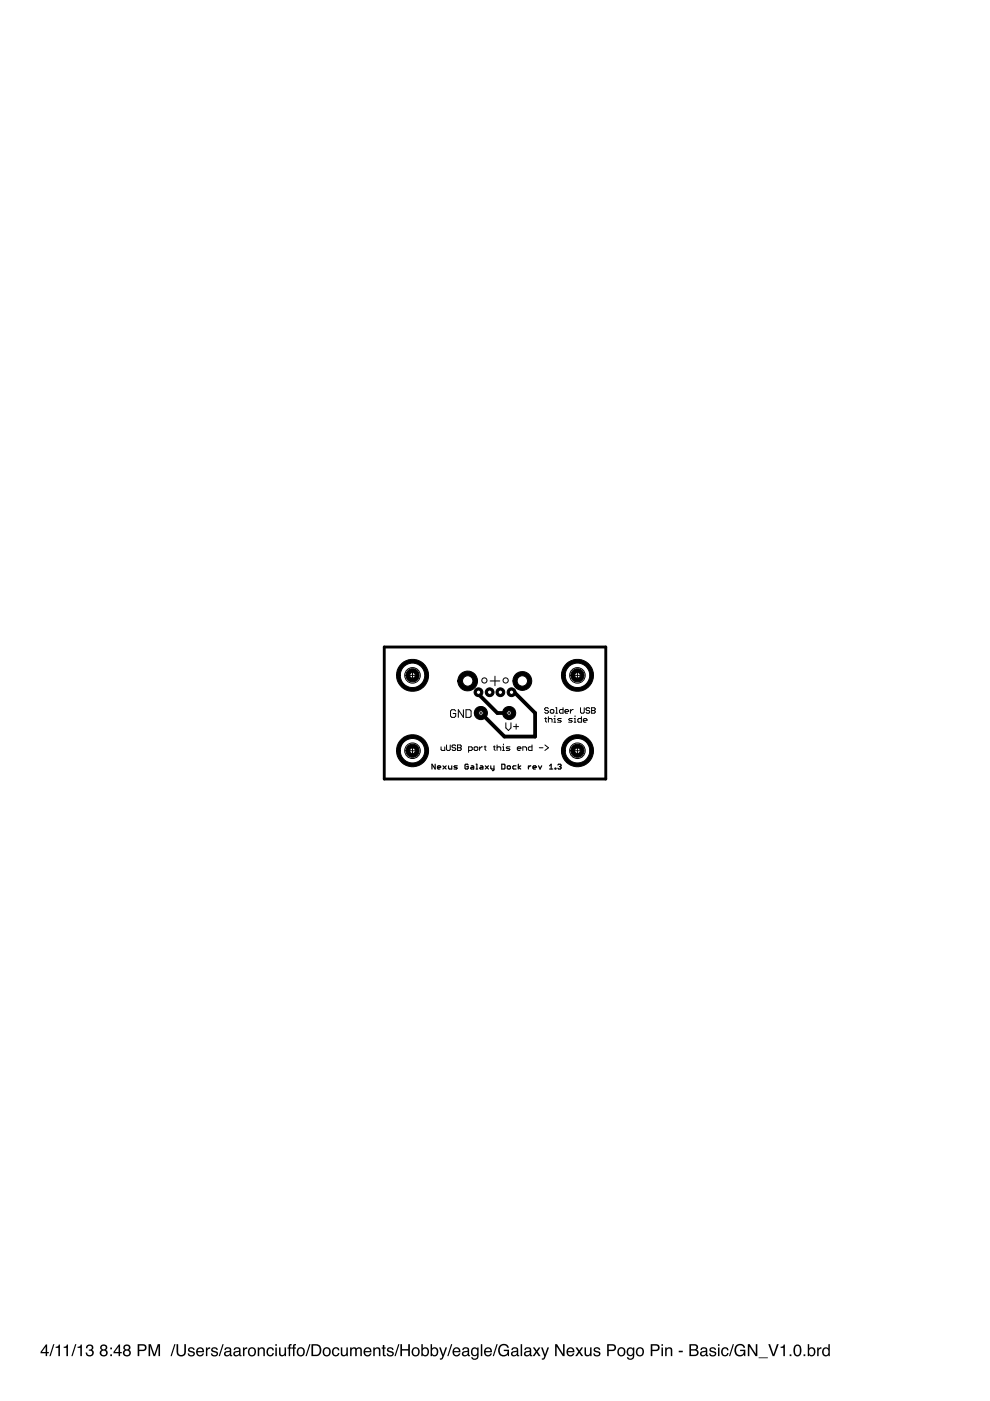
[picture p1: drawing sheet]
<svg xmlns="http://www.w3.org/2000/svg" width="210mm" height="297mm" viewBox="0 0 210 297" stroke-linecap="round" stroke-linejoin="round" font-family="sans-serif">
<path d="M9.7 285.5l-.8 1.2h.8zM9.7 285h.3v1.7h.4v.2h-.4v.6h-.3v-.6h-1.1v-.3zM11.3 285h.2l-.8 2.5h-.2zM11.8 285.5l.5-.1 .2-.3h.2v2.4h-.3v-1.7h-.6zM13.5 285.5l.5-.1 .2-.3h.2v2.4h-.3v-1.7h-.6zM15.9 285h.3l-.8 2.5h-.3zM16.4 285.5l.5-.1 .2-.3h.3v2.4h-.4v-1.7h-.6zM18.5 285.2a.72 .72 0 0 1 1-.1 .72 .72 0 0 1 .1 1.1h-.1a.8 .8 0 0 1 .2 1.2 .8 .8 0 0 1-1.2 .1l-.3-.7h.3a.51 .51 0 0 0 .4 .6 .51 .51 0 0 0 .6-.5 .51 .51 0 0 0-.6-.5v-.3a.45 .45 0 0 0 .5-.3 .45 .45 0 0 0-.2-.5 .45 .45 0 0 0-.6 .2l-.1 .4h-.3zM21.5 285.7a.45 .45 0 0 0 .9 0 .45 .45 0 0 0-.9 0zM21.5 286.9a.51 .51 0 0 0 1 0 .51 .51 0 0 0-1 0zM21.4 285.2a.7 .7 0 0 1 1.1 0 .7 .7 0 0 1-.1 1 .77 .77 0 0 1 .2 1.2 .77 .77 0 0 1-1.2 0 .77 .77 0 0 1 .2-1.2l-.4-.5zM23.4 285.7h.3v.4h-.3zM23.4 287.2h.3v.3h-.3zM25.1 285.5l-.8 1.2h.8zM25.2 285h.3v1.7h.3v.2h-.3v.6h-.4v-.6h-1v-.3zM26.5 285.7a.42 .42 0 0 0 .8 0 .42 .42 0 0 0-.8 0zM26.4 286.9a.51 .51 0 0 0 1 0 .51 .51 0 0 0-1 0zM26.3 285.2a.7 .7 0 0 1 1.1 0 .7 .7 0 0 1-.1 1 .77 .77 0 0 1 .2 1.2 .77 .77 0 0 1-1.2 0 .77 .77 0 0 1 .2-1.2l-.4-.5zM29.2 285h1.1a.73 .73 0 0 1 .8 .7 .73 .73 0 0 1-.8 .8h-.8v1h-.3zM29.5 285.3v.9h.7a.45 .45 0 0 0 .5-.5 .45 .45 0 0 0-.5-.4zM31.5 285h.5l.7 2.1 .7-2.1h.5v2.5h-.3v-2.1l-.7 2.1h-.3l-.8-2.1v2.1h-.3zM37 285h.2l-.8 2.5h-.2zM37.4 285h.4v1.6a.65 .65 0 0 0 .6 .7 .65 .65 0 0 0 .7-.7v-1.6h.3v1.4a1.01 1.01 0 0 1-1 1.2 1.01 1.01 0 0 1-1-1.2zM40 285.8a.74 .74 0 0 1 1.3 .4h-.3a.39 .39 0 0 0-.4-.3 .39 .39 0 0 0-.4 .4l.2 .1a.79 .79 0 0 1 .9 .7 .8 .8 0 0 1-.8 .5 .8 .8 0 0 1-.7-.7h.3a.45 .45 0 0 0 .5 .4 .45 .45 0 0 0 .4-.4l-.1-.1a.93 .93 0 0 1-1-.7zM41.8 285.9a.85 .85 0 0 1 1.1-.2 .85 .85 0 0 1 .4 1h-1.4a.53 .53 0 0 0 .4 .6 .53 .53 0 0 0 .6-.4h.3a.9 .9 0 0 1-1.2 .6 .9 .9 0 0 1-.3-1.4zM42.1 286.1l-.2 .4h1l-.3-.6zM43.7 285.7h.3v.3l.3-.3 .3-.1v.4a.5 .5 0 0 0-.6 .5v1h-.3zM45 285.8a.74 .74 0 0 1 1.2 .4h-.3a.39 .39 0 0 0-.4-.3 .39 .39 0 0 0-.4 .4l.2 .1a.79 .79 0 0 1 .9 .7 .8 .8 0 0 1-.8 .5 .8 .8 0 0 1-.7-.7h.3a.45 .45 0 0 0 .5 .4 .45 .45 0 0 0 .4-.4l-.1-.1a.93 .93 0 0 1-1-.7zM47.2 285h.2l-.8 2.5h-.2zM47.8 286.9a.44 .44 0 0 0 .6 .4 .44 .44 0 0 0 .3-.7zM47.7 285.9a.8 .8 0 0 1 1.3 .2v1.2h.2v.2h-.3l-.2-.2a.63 .63 0 0 1-.9 .3 .63 .63 0 0 1 0-1l.9-.3a.42 .42 0 0 0-.4-.4 .42 .42 0 0 0-.4 .3h-.3zM49.8 286.9a.44 .44 0 0 0 .6 .4 .44 .44 0 0 0 .2-.7zM49.6 285.9a.8 .8 0 0 1 1.4 .2v1.2h.2v.2h-.4l-.1-.2a.63 .63 0 0 1-1 .3 .63 .63 0 0 1 0-1l1-.3a.42 .42 0 0 0-.4-.4 .42 .42 0 0 0-.5 .3h-.3zM51.5 285.7h.3v.3l.3-.3 .3-.1v.4a.5 .5 0 0 0-.6 .5v1h-.3zM53.1 286a.66 .66 0 0 0-.2 .9 .66 .66 0 0 0 .9 .2 .67 .67 0 0 0 .1-.9 .67 .67 0 0 0-.8-.2zM52.8 285.9a.92 .92 0 0 1 1.2 .1 .92 .92 0 0 1 0 1.3 .92 .92 0 0 1-1.2 0l-.2-.7zM54.6 285.7h.3v.2a.66 .66 0 0 1 .8-.2 .66 .66 0 0 1 .5 .6v1.2h-.4v-1.1a.46 .46 0 0 0-.5-.5 .46 .46 0 0 0-.3 .7v.9h-.4zM56.7 285.9a.76 .76 0 0 1 .8-.3 .76 .76 0 0 1 .6 .7h-.3a.51 .51 0 0 0-.7-.3 .51 .51 0 0 0-.3 .7 .49 .49 0 0 0 .4 .6 .49 .49 0 0 0 .6-.4h.3a.83 .83 0 0 1-1.1 .6 .83 .83 0 0 1-.5-1.1zM58.4 285.7h.3v1.8h-.3zM58.4 285h.3v.3h-.3zM59.2 285.7h.3v1.2a.47 .47 0 0 0 .6 .4 .47 .47 0 0 0 .2-.7v-.9h.3v1.8h-.2v-.2a.64 .64 0 0 1-.8 .3 .64 .64 0 0 1-.4-.7zM61.3 285.1l.5-.1v.2l-.2 .1-.1 .1v.3h.3v.2h-.3v1.6h-.3v-1.6h-.2v-.2h.2zM62.2 285.1l.5-.1v.2l-.2 .1-.1 .1v.3h.3v.2h-.3v1.6h-.3v-1.6h-.2v-.2h.2zM63.5 286a.66 .66 0 0 0-.3 .9 .66 .66 0 0 0 1 .2 .67 .67 0 0 0 .1-.9 .67 .67 0 0 0-.8-.2zM63.1 285.9a.92 .92 0 0 1 1.3 .1 .92 .92 0 0 1 0 1.3 .92 .92 0 0 1-1.3 0l-.2-.7zM65.6 285h.2l-.8 2.5h-.2zM66.4 285.3v1.9h.6a.99 .99 0 0 0 .8-.9 .99 .99 0 0 0-.8-1zM66 285h1.1a1.29 1.29 0 0 1 1 1.3 1.29 1.29 0 0 1-1 1.2h-1.1zM69 286a.66 .66 0 0 0-.3 .9 .66 .66 0 0 0 1 .2 .67 .67 0 0 0 .1-.9 .67 .67 0 0 0-.8-.2zM68.6 285.9a.92 .92 0 0 1 1.3 .1 .92 .92 0 0 1 0 1.3 .92 .92 0 0 1-1.3 0l-.2-.7zM70.6 285.9a.76 .76 0 0 1 .8-.3 .76 .76 0 0 1 .6 .7h-.3a.51 .51 0 0 0-.7-.3 .51 .51 0 0 0-.3 .7 .49 .49 0 0 0 .4 .6 .49 .49 0 0 0 .6-.4h.3a.83 .83 0 0 1-1.1 .6 .83 .83 0 0 1-.5-1.1zM72.3 285.7h.3v1.2a.47 .47 0 0 0 .6 .4 .47 .47 0 0 0 .2-.7v-.9h.3v1.8h-.2v-.2a.64 .64 0 0 1-.8 .3 .64 .64 0 0 1-.4-.7zM74.2 285.7h.3v.2a.6 .6 0 0 1 1.1 0 .62 .62 0 0 1 .7-.2 .62 .62 0 0 1 .4 .6v1.2h-.3v-1.3a.4 .4 0 0 0-.5-.3 .4 .4 0 0 0-.3 .6v1h-.3v-1.2a.42 .42 0 0 0-.5-.4 .42 .42 0 0 0-.3 .6v1h-.3zM77.3 285.9a.85 .85 0 0 1 1-.2 .85 .85 0 0 1 .5 1h-1.4a.53 .53 0 0 0 .4 .6 .53 .53 0 0 0 .6-.4h.3a.9 .9 0 0 1-1.3 .6 .9 .9 0 0 1-.2-1.4zM77.6 286.1l-.2 .4h1l-.3-.6zM79.1 285.7h.3v.2a.66 .66 0 0 1 .8-.2 .66 .66 0 0 1 .4 .6v1.2h-.3v-1.1a.46 .46 0 0 0-.5-.5 .46 .46 0 0 0-.3 .7v.9h-.4zM81.2 285.2h.3v.5h.3v.2h-.3v1.2l.3 .2v.2a.44 .44 0 0 1-.6-.3v-1.3h-.3v-.2h.3zM82.2 285.8a.74 .74 0 0 1 1.2 .4h-.3a.39 .39 0 0 0-.4-.3 .39 .39 0 0 0-.3 .4l.1 .1a.79 .79 0 0 1 1 .7 .8 .8 0 0 1-.8 .5 .8 .8 0 0 1-.7-.7h.3a.45 .45 0 0 0 .4 .4 .45 .45 0 0 0 .5-.4l-.1-.1a.93 .93 0 0 1-1.1-.7zM84.4 285h.3l-.8 2.5h-.3zM84.9 285h.3v1h1.4v-1h.3v2.5h-.3v-1.2h-1.4v1.2h-.3zM87.8 286a.66 .66 0 0 0-.2 .9 .66 .66 0 0 0 1 .2 .67 .67 0 0 0 0-.9 .67 .67 0 0 0-.8-.2zM87.5 285.9a.92 .92 0 0 1 1.3 .1 .92 .92 0 0 1-.1 1.3 .92 .92 0 0 1-1.2 0l-.2-.7zM89.3 285h.3v.9a.81 .81 0 0 1 1.1-.1 .81 .81 0 0 1 .2 1 .73 .73 0 0 1-.5 .7 .73 .73 0 0 1-.8-.2v.2h-.3zM89.8 286.1a.64 .64 0 0 0-.2 .8 .64 .64 0 0 0 .9 .2 .65 .65 0 0 0 .1-.8 .65 .65 0 0 0-.8-.2zM91.3 285h.3v.9a.81 .81 0 0 1 1.1-.1 .81 .81 0 0 1 .2 1 .73 .73 0 0 1-.5 .7 .73 .73 0 0 1-.8-.2v.2h-.3zM91.7 286.1a.64 .64 0 0 0-.1 .8 .64 .64 0 0 0 .9 .2 .65 .65 0 0 0 .1-.8 .65 .65 0 0 0-.9-.2zM93.1 285.7h.4l.4 1.5 .5-1.5h.4l-.7 2a.61 .61 0 0 1-.8 .6v-.3h.3l.2-.4zM95.6 285h.3l-.8 2.5h-.3zM96.2 285.9a.85 .85 0 0 1 1-.2 .85 .85 0 0 1 .4 1h-1.3a.53 .53 0 0 0 .4 .6 .53 .53 0 0 0 .6-.4h.3a.9 .9 0 0 1-1.3 .6 .9 .9 0 0 1-.3-1.4zM96.4 286.1l-.1 .4h1l-.3-.6zM98.3 286.9a.44 .44 0 0 0 .6 .4 .44 .44 0 0 0 .2-.7zM98.1 285.9a.8 .8 0 0 1 1.4 .2v1.2h.2v.2h-.4l-.1-.2a.63 .63 0 0 1-1 .3 .63 .63 0 0 1 0-1l.9-.3a.42 .42 0 0 0-.3-.4 .42 .42 0 0 0-.5 .3h-.3zM100.1 285.9l.5-.3 .6 .3v-.2h.3v1.7a.81 .81 0 0 1-.6 .9 .81 .81 0 0 1-1-.5h.3a.53 .53 0 0 0 .7 .2 .53 .53 0 0 0 .3-.7 .8 .8 0 0 1-1.1 .1 .8 .8 0 0 1-.2-1.1zM100.3 286.1a.65 .65 0 0 0-.1 .8 .65 .65 0 0 0 .8 .3 .64 .64 0 0 0 .2-.9 .64 .64 0 0 0-.9-.2zM101.9 285h.4v2.5h-.4zM102.9 285.9a.85 .85 0 0 1 1-.2 .85 .85 0 0 1 .4 1h-1.3a.53 .53 0 0 0 .3 .6 .53 .53 0 0 0 .7-.4h.3a.9 .9 0 0 1-1.3 .6 .9 .9 0 0 1-.3-1.4zM103.1 286.1l-.1 .4h1l-.3-.6zM105.3 285h.2l-.8 2.5h-.2zM106 285.3a1.13 1.13 0 0 1 1.9 .5h-.4a.83 .83 0 0 0-1-.5 .83 .83 0 0 0-.5 1 .83 .83 0 0 0 .7 1 .83 .83 0 0 0 .9-.8h-.8v-.3h1.1v1.3h-.2l-.1-.3a1.22 1.22 0 0 1-1.6 .1 1.22 1.22 0 0 1-.3-1.6zM108.7 286.9a.44 .44 0 0 0 .6 .4 .44 .44 0 0 0 .2-.7zM108.5 285.9a.8 .8 0 0 1 1.4 .2v1.2h.2v.2h-.4l-.1-.2a.63 .63 0 0 1-1 .3 .63 .63 0 0 1 0-1l1-.3a.42 .42 0 0 0-.4-.4 .42 .42 0 0 0-.5 .3h-.3zM110.4 285h.3v2.5h-.3zM111.4 286.9a.44 .44 0 0 0 .6 .4 .44 .44 0 0 0 .3-.7zM111.3 285.9a.8 .8 0 0 1 1.3 .2v1.2h.2v.2h-.3l-.2-.2a.63 .63 0 0 1-.9 .3 .63 .63 0 0 1 0-1l.9-.3a.42 .42 0 0 0-.4-.4 .42 .42 0 0 0-.4 .3h-.3zM113 285.7h.4l.4 .6 .4-.6h.4l-.6 .9 .6 .9h-.4l-.4-.7-.5 .7h-.4l.7-.9zM114.7 285.7h.4l.5 1.5 .5-1.5h.3l-.7 2a.61 .61 0 0 1-.8 .6v-.3h.3l.2-.4zM117.7 285h.4l1.3 2v-2h.3v2.5h-.4l-1.3-2v2h-.3zM120.3 285.9a.85 .85 0 0 1 1.1-.2 .85 .85 0 0 1 .4 1h-1.4a.53 .53 0 0 0 .4 .6 .53 .53 0 0 0 .7-.4h.3a.9 .9 0 0 1-1.3 .6 .9 .9 0 0 1-.3-1.4zM120.6 286.1l-.2 .4h1.1l-.4-.6zM122 285.7h.4l.4 .6 .5-.6h.3l-.6 .9 .7 .9h-.4l-.5-.7-.4 .7h-.4l.6-.9zM123.9 285.7h.3v1.2a.47 .47 0 0 0 .7 .4 .47 .47 0 0 0 .2-.7v-.9h.3v1.8h-.3v-.2a.64 .64 0 0 1-.7 .3 .64 .64 0 0 1-.5-.7zM126 285.8a.74 .74 0 0 1 1.3 .4h-.3a.39 .39 0 0 0-.4-.3 .39 .39 0 0 0-.4 .4l.2 .1a.79 .79 0 0 1 .9 .7 .8 .8 0 0 1-.8 .5 .8 .8 0 0 1-.7-.7h.3a.45 .45 0 0 0 .4 .4 .45 .45 0 0 0 .5-.4l-.1-.1a.93 .93 0 0 1-1-.7zM128.7 285h1.2a.73 .73 0 0 1 .7 .7 .73 .73 0 0 1-.7 .8h-.8v1h-.4zM129.1 285.3v.9h.7a.45 .45 0 0 0 .5-.5 .45 .45 0 0 0-.5-.4zM131.4 286a.66 .66 0 0 0-.2 .9 .66 .66 0 0 0 1 .2 .67 .67 0 0 0 .1-.9 .67 .67 0 0 0-.9-.2zM131.1 285.9a.92 .92 0 0 1 1.3 .1 .92 .92 0 0 1 0 1.3 .92 .92 0 0 1-1.3 0l-.2-.7zM133.1 285.9l.5-.3 .6 .3v-.2h.3v1.7a.81 .81 0 0 1-.6 .9 .81 .81 0 0 1-1-.5h.3a.53 .53 0 0 0 .7 .2 .53 .53 0 0 0 .3-.7 .8 .8 0 0 1-1.1 .1 .8 .8 0 0 1-.2-1.1zM133.3 286.1a.65 .65 0 0 0-.1 .8 .65 .65 0 0 0 .8 .3 .64 .64 0 0 0 .2-.9 .64 .64 0 0 0-.9-.2zM135.4 286a.66 .66 0 0 0-.2 .9 .66 .66 0 0 0 .9 .2 .67 .67 0 0 0 .1-.9 .67 .67 0 0 0-.8-.2zM135.1 285.9a.92 .92 0 0 1 1.2 .1 .92 .92 0 0 1 0 1.3 .92 .92 0 0 1-1.3 0l-.2-.7zM138 285h1.1a.73 .73 0 0 1 .8 .7 .73 .73 0 0 1-.8 .8h-.8v1h-.3zM138.3 285.3v.9h.7a.45 .45 0 0 0 .5-.5 .45 .45 0 0 0-.5-.4zM140.2 285.7h.4v1.8h-.4zM140.2 285h.4v.3h-.4zM141 285.7h.3v.2a.66 .66 0 0 1 .8-.2 .66 .66 0 0 1 .4 .6v1.2h-.3v-1.1a.46 .46 0 0 0-.5-.5 .46 .46 0 0 0-.4 .7v.9h-.3zM143.9 286.4h.9v.3h-.9zM146.5 285.3v.8h.6a.41 .41 0 0 0 .6-.4 .41 .41 0 0 0-.6-.4zM146.5 286.3v.9h.8a.46 .46 0 0 0 .5-.4 .46 .46 0 0 0-.6-.5zM146.2 285h1.1a.63 .63 0 0 1 .7 .4 .63 .63 0 0 1-.3 .8 .72 .72 0 0 1 .4 .8 .72 .72 0 0 1-.9 .5h-1zM148.8 286.9a.44 .44 0 0 0 .5 .4 .44 .44 0 0 0 .3-.7zM148.6 285.9a.8 .8 0 0 1 1.4 .2v1.2h.2v.2h-.4l-.1-.2a.63 .63 0 0 1-1 .3 .63 .63 0 0 1 0-1l.9-.3a.42 .42 0 0 0-.3-.4 .42 .42 0 0 0-.5 .3h-.3zM150.6 285.8a.74 .74 0 0 1 1.2 .4h-.3a.39 .39 0 0 0-.4-.3 .39 .39 0 0 0-.4 .4l.2 .1a.79 .79 0 0 1 1 .7 .8 .8 0 0 1-.9 .5 .8 .8 0 0 1-.7-.7h.3a.45 .45 0 0 0 .5 .4 .45 .45 0 0 0 .4-.4v-.1a.93 .93 0 0 1-1.1-.7zM152.2 285.7h.3v1.8h-.3zM152.2 285h.3v.3h-.3zM153.1 285.9a.76 .76 0 0 1 .8-.3 .76 .76 0 0 1 .6 .7h-.3a.51 .51 0 0 0-.7-.3 .51 .51 0 0 0-.3 .7 .49 .49 0 0 0 .4 .6 .49 .49 0 0 0 .6-.4h.3a.83 .83 0 0 1-1.1 .6 .83 .83 0 0 1-.5-1.1zM155.4 285h.2l-.8 2.5h-.2zM156.1 285.3a1.13 1.13 0 0 1 1.9 .5h-.4a.83 .83 0 0 0-1-.5 .83 .83 0 0 0-.5 1 .83 .83 0 0 0 .7 1 .83 .83 0 0 0 .9-.8h-.8v-.3h1.1v1.3h-.2l-.1-.3a1.22 1.22 0 0 1-1.6 .1 1.22 1.22 0 0 1-.3-1.6zM158.6 285h.4l1.2 2v-2h.4v2.5h-.4l-1.3-2v2h-.3zM160.8 287.8h2v.2h-2zM162.9 285h.4l.7 2.2 .7-2.2h.4l-.9 2.5h-.4zM165.5 285.5l.5-.1 .2-.3h.2v2.4h-.3v-1.7h-.6zM167.4 287.2h.4v.3h-.4zM168.6 285.2a.91 .91 0 0 1 1.1 .1 .91 .91 0 0 1 .2 1 .9 .9 0 0 1-.3 1.1 .9 .9 0 0 1-1.2-.2 1.91 1.91 0 0 1 .2-2zM168.8 285.5a1.65 1.65 0 0 0 .1 1.8h.2a1.25 1.25 0 0 0 .2-1.9zM170.4 287.2h.3v.3h-.3zM171.3 285h.3v.9a.81 .81 0 0 1 1-.1 .81 .81 0 0 1 .3 1 .73 .73 0 0 1-.5 .7 .73 .73 0 0 1-.9-.2v.2h-.2zM171.7 286.1a.64 .64 0 0 0-.1 .8 .64 .64 0 0 0 .8 .2 .65 .65 0 0 0 .1-.8 .65 .65 0 0 0-.8-.2zM173.3 285.7h.3v.3l.3-.3 .3-.1v.4a.5 .5 0 0 0-.6 .5v1h-.3zM174.8 286.1a.64 .64 0 0 0-.1 .9 .64 .64 0 0 0 .8 .1 .64 .64 0 0 0 .1-.8 .64 .64 0 0 0-.8-.2zM174.7 285.8l.6-.1 .3 .2v-.9h.3v2.5h-.2v-.2a.8 .8 0 0 1-1.1 .1 .8 .8 0 0 1-.3-1z" fill-rule="evenodd" fill="#000"/>
<g fill="#000" stroke="#000" stroke-width=".21">
<path d="M85.2 140.7a3.4 3.4 0 0 1 5.3 .9 3.4 3.4 0 0 1-2.2 4.9 3.4 3.4 0 0 1-4.2-3.3h.8a2.6 2.6 0 0 1 3.7-2.4 2.6 2.6 0 0 1 .4 4.4 2.6 2.6 0 0 1-4.1-1.6v-.4h-.8a3.2 3.2 0 0 1 1.1-2.5z" fill-rule="evenodd"/>
<path d="M85.2 156.7a3.4 3.4 0 0 1 5.3 .9 3.4 3.4 0 0 1-2.2 4.9 3.4 3.4 0 0 1-4.2-3.3h.8a2.6 2.6 0 0 1 3.7-2.4 2.6 2.6 0 0 1 .4 4.4 2.6 2.6 0 0 1-4.1-1.6v-.4h-.8a3.2 3.2 0 0 1 1.1-2.5z" fill-rule="evenodd"/>
<path d="M86.6 158.1a1.4 1.4 0 0 1 2.1 .4 1.4 1.4 0 0 1-.9 2 1.4 1.4 0 0 1-1.7-1.3h.8a.6 .6 0 0 1 .8-.6 .6 .6 0 0 1 .1 1 .6 .6 0 0 1-.9-.3v-.1h-.8v-.4z" fill-rule="evenodd"/>
<path d="M86.6 142.1a1.4 1.4 0 0 1 2.1 .5 1.4 1.4 0 0 1-.9 2 1.4 1.4 0 0 1-1.7-1.4h.8a.6 .6 0 0 1 .8-.5 .6 .6 0 0 1 .1 1 .6 .6 0 0 1-.9-.3v-.2h-.8v-.4z" fill-rule="evenodd"/>
<path d="M97.8 142.8a2.1 2.1 0 0 1 3.2 .6 2.1 2.1 0 0 1-1.4 3 2.1 2.1 0 0 1-2.6-2h.9a1.3 1.3 0 0 1 1.8-1.3 1.3 1.3 0 0 1 .3 2.2 1.3 1.3 0 0 1-2.1-.6v-.3h-.9a2.28 2.28 0 0 1 .8-1.6z" fill-rule="evenodd"/>
<path d="M98.3 143.7a1.1 1.1 0 0 1 1.8 .1 1.1 1.1 0 0 1-.6 1.6 1.1 1.1 0 0 1-1.4-1h.7a.31 .31 0 0 1 .5-.3 .31 .31 0 0 1 .1 .5 .31 .31 0 0 1-.5-.1l-.8-.1z" fill-rule="evenodd"/>
<path d="M101 150.1a1.4 1.4 0 0 1 2.2 .4 1.4 1.4 0 0 1-.9 2 1.4 1.4 0 0 1-1.7-1.3h.7a.6 .6 0 0 1 .8-.7 .6 .6 0 0 1 .3 1 .6 .6 0 0 1-1-.2l-.1-.1h-.7v-.4z" fill-rule="evenodd"/>
<path d="M101.4 150.6a.81 .81 0 0 1 1.3 .2 .81 .81 0 0 1-.5 1.1 .81 .81 0 0 1-1-.7h.5a.2 .2 0 0 1 .3-.2 .2 .2 0 0 1 .1 .3 .2 .2 0 0 1-.3 0l-.6-.1z" fill-rule="evenodd"/>
<path d="M107 150.1a1.39 1.39 0 0 1 2.2 .4 1.39 1.39 0 0 1-.9 2 1.39 1.39 0 0 1-1.7-1.3h.8a.6 .6 0 0 1 .8-.6 .6 .6 0 0 1 .1 1 .6 .6 0 0 1-.9-.3v-.1h-.8l.2-.8z" fill-rule="evenodd"/>
<path d="M107.4 150.6a.81 .81 0 0 1 1.2 .2 .81 .81 0 0 1-.4 1.1 .81 .81 0 0 1-1.1-.7h.7a.21 .21 0 0 1 .3-.2 .21 .21 0 0 1 0 .4 .21 .21 0 0 1-.3-.1l-.7-.1z" fill-rule="evenodd"/>
<path d="M109.2 143.1a2 2 0 0 1 3.2 .1 2 2 0 0 1-1 3.1 2 2 0 0 1-2.6-1.9h.7a1.21 1.21 0 0 1 1.7-1.2 1.21 1.21 0 0 1 .3 2 1.21 1.21 0 0 1-1.9-.5l-.1-.3h-.7z" fill-rule="evenodd"/>
<path d="M109.9 143.7a1.1 1.1 0 0 1 1.7 .1 1.1 1.1 0 0 1-.5 1.6 1.1 1.1 0 0 1-1.5-1h.8a.3 .3 0 0 1 .5-.3 .3 .3 0 0 1 .1 .5 .3 .3 0 0 1-.5-.1l-.9-.1z" fill-rule="evenodd"/>
<path d="M120.1 156.7a3.4 3.4 0 0 1 5.3 .9 3.4 3.4 0 0 1-2.1 4.9 3.4 3.4 0 0 1-4.3-3.3h.8a2.61 2.61 0 0 1 3.9-2.2 2.61 2.61 0 0 1 .2 4.4 2.61 2.61 0 0 1-4-1.8l-.1-.4h-.8a3.5 3.5 0 0 1 1.1-2.5z" fill-rule="evenodd"/>
<path d="M120.1 140.7a3.4 3.4 0 0 1 5.3 .9 3.4 3.4 0 0 1-2.1 4.9 3.4 3.4 0 0 1-4.3-3.3h.8a2.61 2.61 0 0 1 3.9-2.2 2.61 2.61 0 0 1 .2 4.4 2.61 2.61 0 0 1-4-1.8l-.1-.4h-.8a3.5 3.5 0 0 1 1.1-2.5z" fill-rule="evenodd"/>
<path d="M121.5 142.1a1.4 1.4 0 0 1 2.2 .5 1.4 1.4 0 0 1-.9 2 1.4 1.4 0 0 1-1.8-1.4h.8a.61 .61 0 0 1 .9-.5 .61 .61 0 0 1 .1 1 .61 .61 0 0 1-.9-.3l-.1-.2h-.8l.1-.4z" fill-rule="evenodd"/>
<path d="M121.5 158.1a1.4 1.4 0 0 1 2.2 .4 1.4 1.4 0 0 1-.9 2 1.4 1.4 0 0 1-1.8-1.3h.8a.61 .61 0 0 1 .9-.6 .61 .61 0 0 1 .1 1 .61 .61 0 0 1-.9-.3l-.1-.1h-.8l.1-.4z" fill-rule="evenodd"/>
<circle cx="107.9" cy="151.2" r=".93"/>
</g>
<g fill="none" stroke="#000" stroke-width=".25">
<path d="M92.3 162v1l-.7-1v1M92.8 162.7h.6l-.1-.3h-.4l-.1 .1v.4l.1 .1h.4M93.9 162.4l.7 .6M94.6 162.4l-.7 .6M95.1 162.4v.5l.2 .1h.5v-.6M96.9 162.4h-.5l-.1 .1 .6 .4-.1 .1h-.5M99.3 162.2l-.2-.2h-.3l-.2 .2v.7l.2 .1h.3l.2-.1v-.4h-.4M99.9 162.4h.4l.1 .1v.5h-.5l-.1-.1 .1-.2h.5M100.9 163h.4M100.9 162h.2v1M101.9 162.4h.3l.2 .1v.5h-.5l-.2-.1 .2-.2h.5M102.9 162.4l.7 .6"/>
<path d="M103.6 162.4l-.7 .6M104.1 162.4v.5l.1 .1h.5M104.7 162.4v.8l-.3 .2M106.4 162h.5l.2 .2v.7l-.2 .1h-.5zM107.5 162.5l.2-.1h.4l.1 .1v.4l-.1 .1h-.4l-.2-.1zM109.4 162.4h-.5l-.2 .1v.4l.2 .1h.5M109.9 162v1M110.4 162.4l-.5 .3 .5 .3M112 162.4v.6M112.5 162.4l-.5 .3M113 162.7h.7l-.2-.3h-.3l-.2 .1v.4l.2 .1h.3M114.2 162.4l.3 .6 .4-.6"/>
<path d="M116.5 163h.7M116.5 162.4l.4-.4v1M117.7 162.9h.2v.1h-.2zM118.3 162.2l.1-.2h.4l.2 .2-.2 .3M118.6 162.5h.2M118.8 162.5l.2 .2-.2 .3h-.4l-.1-.1"/>
</g>
<g fill="none" stroke="#000" stroke-width=".21">
<path d="M93.5 158.3v.6l.2 .2h.6v-.8M94.7 157.9v1l.2 .2h.4l.2-.2v-1M96.6 150.7l-.2-.2h-.6l-.3 .2v1.1l.3 .3h.6l.2-.3v-.5h-.5M96.6 158.1l-.2-.2h-.4l-.2 .2 .2 .4h.4l.2 .2-.2 .4h-.4l-.2-.2M97 157.9h.6l.2 .2-.2 .4 .2 .4-.2 .2h-.6zM97 158.5h.6M98.3 150.5v1.6l-1.1-1.6v1.6M98.8 150.5h.8l.3 .2v1.1l-.3 .3h-.8zM99.4 159.1h.5l.2-.2v-.4l-.2-.2h-.5v1.2M100.5 158.5l.2-.2h.4l.2 .2v.4l-.2 .2h-.4l-.2-.2zM101.7 158.3v.8M102.3 158.3l-.6 .4"/>
<path d="M102.7 158.3h.4M102.8 158.1v.8l.3 .2M104.6 158.3h.4M104.8 158.1v.8l.2 .2M105.4 158.5l.2-.2h.4l.2 .2v.6M105.4 157.9v1.2M106.6 159.1h.4M106.6 158.3h.1v.8M106.7 157.8v.1M107.3 153.2v1.1l.5 .6 .5-.6v-1.1M108.1 158.3h-.6l-.2 .2 .2 .2h.4l.2 .2-.2 .2h-.6M108.9 154.1h1.1"/>
<path d="M109.4 153.5v1.1M109.7 158.7h.7l-.1-.4h-.4l-.2 .2v.4l.2 .2h.4M110.8 159.1v-.8h.6l.2 .2v.6M112.8 157.9v1.2h-.6l-.2-.2v-.4l.2-.2h.6M114.3 158.5h.8M115.5 152.3h.4M115.5 157.9l.8 .6-.8 .6M115.7 152.1v.8l.2 .2M116.3 150.2l-.2-.1h-.4l-.2 .1 .2 .4h.4l.2 .2-.2 .4h-.4l-.2-.2M116.3 152v1.1M116.3 152.5l.2-.2h.4l.2 .2v.6M116.9 150.4h.3l.2 .2v.4l-.2 .2h-.3l-.2-.2v-.4z"/>
<path d="M117.4 152.3h.2v.8M117.4 153.1h.4M117.6 151.8v.2M117.8 150.1h.2v1.1M117.8 151.2h.4M119 152.3h-.6l-.2 .2 .8 .4-.2 .2h-.6M119.4 150.1v1.1h-.6l-.2-.2v-.4l.2-.2h.6M119.8 150.8h.8l-.2-.4h-.4l-.2 .2v.4l.2 .2h.4M120.9 150.4v.8M121.3 152.3h-.5l-.2 .2 .7 .4-.2 .2h-.5M121.5 150.4h-.2l-.4 .4M121.7 152.3h.2v.8"/>
<path d="M121.7 153.1h.4M121.9 151.8v.2M123.1 150.1v.9l.2 .2h.4l.2-.2v-.9M123.3 152v1.1h-.6l-.2-.2v-.4l.2-.2h.6M123.7 152.7h.8l-.3-.4h-.3l-.2 .2v.4l.2 .2h.3M125 150.2l-.2-.1h-.3l-.3 .1 .3 .4h.3l.2 .2-.2 .4h-.3l-.3-.2M125.4 150.1h.6l.2 .1-.2 .4 .2 .4-.2 .2h-.6zM125.4 150.6h.6"/>
</g>
<path d="M101.5 146.8v.4l4 4h2.4M108.5 146.8h.6l4.4 4.4v5h-6.5l-5-5" fill="none" stroke="#000" stroke-width=".8"/>
<path d="M81.5 137.2h46.9v28h-46.9z" fill="none" stroke="#000" stroke-width=".61"/>
<circle cx="107.9" cy="151.2" r=".51" fill="#fff" stroke="#000" stroke-width=".21"/>
<circle cx="102" cy="151.2" r=".93" fill="#000" stroke="#000" stroke-width=".21"/>
<circle cx="102" cy="151.2" r=".51" fill="#fff" stroke="#000" stroke-width=".21"/>
<circle cx="108.5" cy="146.8" r=".93" fill="#000" stroke="#000" stroke-width=".21"/>
<circle cx="108.5" cy="146.8" r=".47" fill="#fff" stroke="#000" stroke-width=".21"/>
<circle cx="106.1" cy="146.8" r=".93" fill="#000" stroke="#000" stroke-width=".21"/>
<circle cx="106.1" cy="146.8" r=".47" fill="#fff" stroke="#000" stroke-width=".21"/>
<circle cx="103.8" cy="146.8" r=".93" fill="#000" stroke="#000" stroke-width=".21"/>
<circle cx="103.8" cy="146.8" r=".47" fill="#fff" stroke="#000" stroke-width=".21"/>
<circle cx="101.5" cy="146.8" r=".93" fill="#000" stroke="#000" stroke-width=".21"/>
<circle cx="101.5" cy="146.8" r=".47" fill="#fff" stroke="#000" stroke-width=".21"/>
<circle cx="99.2" cy="144.4" r="1.61" fill="#000" stroke="#000" stroke-width=".21"/>
<circle cx="99.2" cy="144.4" r="1.1" fill="#fff" stroke="#000" stroke-width=".21"/>
<circle cx="110.7" cy="144.4" r="1.61" fill="#000" stroke="#000" stroke-width=".21"/>
<circle cx="110.7" cy="144.4" r="1.1" fill="#fff" stroke="#000" stroke-width=".21"/>
<g fill="none" stroke="#000" stroke-width=".21">
<path d="M81.5 137.2h46.9v28h-46.9zM86.9 143.2h1.1M86.9 159.2h1.1M87.5 142.6v1.2M87.5 158.6v1.1M101.7 151.2h.5M102 150.9v.5M103.9 144.4h2.1M104.9 143.4v2M107.7 151.2h.5M107.9 150.9v.5M121.9 143.2h1.1"/>
<path d="M121.9 159.2h1.1M122.4 142.6v1.2M122.4 158.6v1.1"/>
<circle cx="87.5" cy="143.2" r="1.65"/>
<circle cx="87.5" cy="159.2" r="1.65"/>
<circle cx="102.7" cy="144.3" r=".55"/>
<circle cx="107.2" cy="144.3" r=".55"/>
<circle cx="122.4" cy="143.2" r="1.65"/>
<circle cx="122.4" cy="159.2" r="1.65"/>
</g>
</svg>
